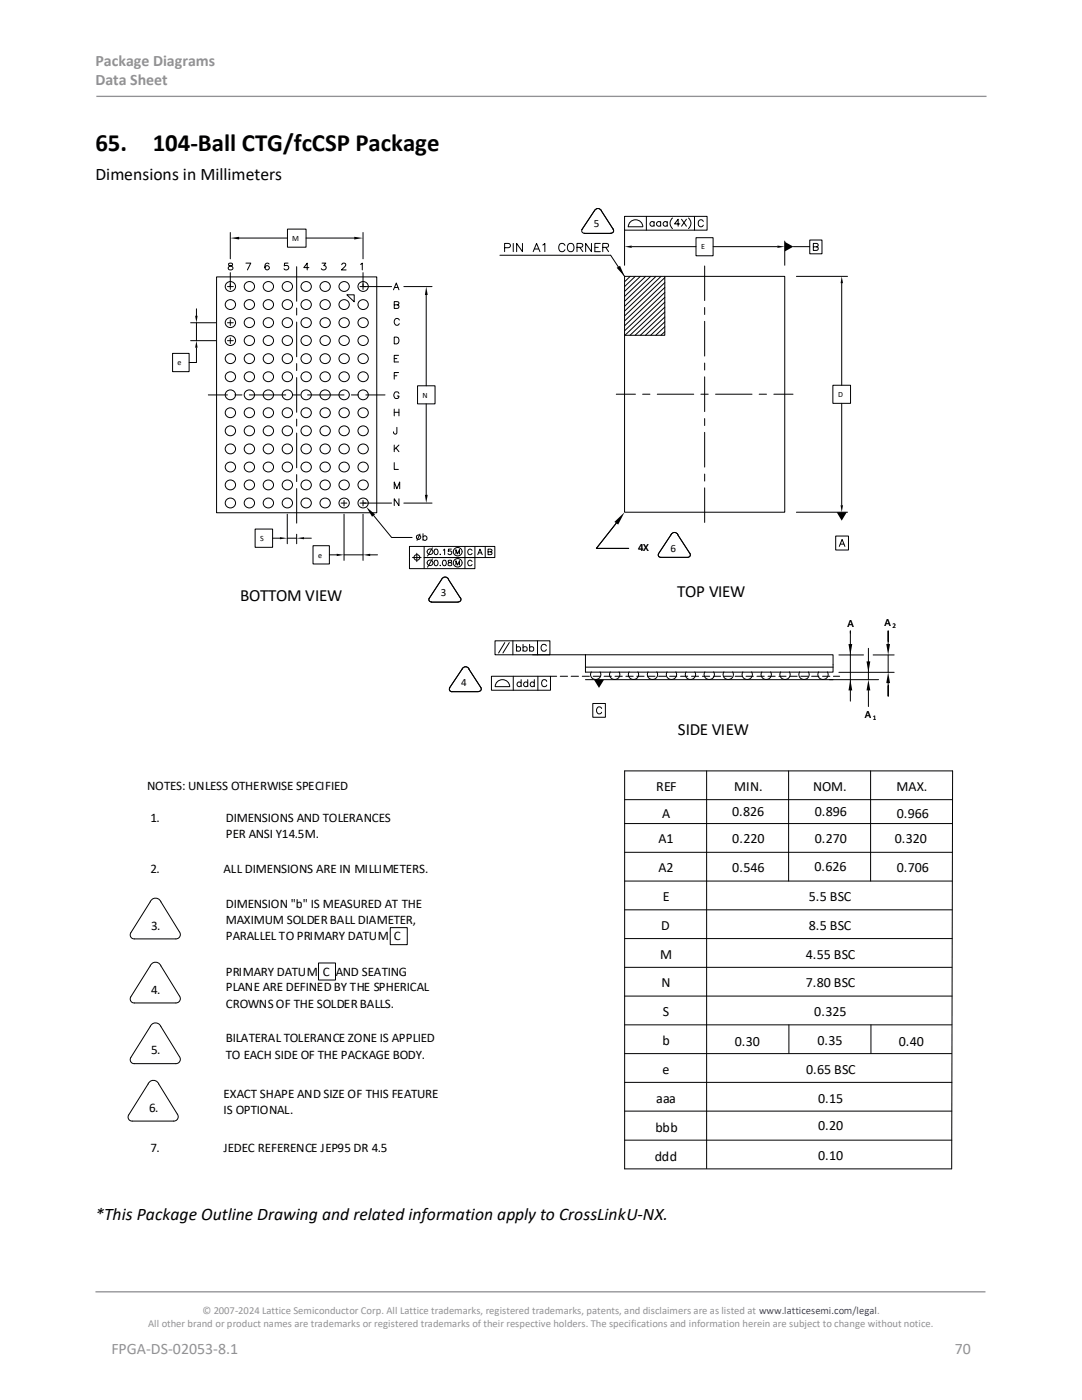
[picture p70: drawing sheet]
<svg xmlns="http://www.w3.org/2000/svg" width="216mm" height="279mm" viewBox="0 0 216 279" stroke-linecap="round" stroke-linejoin="round" font-family="sans-serif">
<defs><g id="words">
<g font-size="5">
<text x="19" y="30.1">65.</text>
<text x="30.5" y="30.1">104-Ball CTG/fcCSP Package</text>
</g>
<g font-size="3.5">
<text x="19" y="35.9">Dimensions in Millimeters</text>
<text x="19" y="243.4">*This Package Outline Drawing and related information apply to CrossLinkU-NX.</text>
</g>
<g font-size="3.4">
<text x="47.9" y="119.9">BOTTOM VIEW</text>
<text x="135.1" y="119.2">TOP VIEW</text>
<text x="135.2" y="146.7">SIDE VIEW</text>
</g>
<g font-size="3.2" fill="#919195">
<text x="19" y="13.2">Package Diagrams</text>
<text x="19" y="17.1">Data Sheet</text>
<text x="22.2" y="270.2">FPGA-DS-02053-8.1</text>
<text x="190.5" y="270.2">70</text>
</g>
<g font-size="2.8">
<text x="130.9" y="157.8">REF</text>
<text x="146.5" y="157.8">MIN.</text>
<text x="162.3" y="157.8">NOM.</text>
<text x="178.9" y="157.8">MAX.</text>
<text x="132.1" y="163.2">A</text>
<text x="146.1" y="162.8">0.826</text>
<text x="162.6" y="162.9">0.896</text>
<text x="178.9" y="163.2">0.966</text>
<text x="131.4" y="168.3">A1</text>
<text x="146.1" y="168.3">0.220</text>
<text x="146.1" y="173.9">0.546</text>
<text x="162.5" y="173.9">0.626</text>
<text x="162.6" y="168.3">0.270</text>
<text x="178.6" y="168.3">0.320</text>
<text x="178.9" y="173.9">0.706</text>
<text x="131.4" y="174.1">A2</text>
<text x="132.2" y="179.8">E</text>
<text x="161.4" y="179.8">5.5 BSC</text>
<text x="132" y="185.6">D</text>
<text x="161.4" y="185.6">8.5 BSC</text>
<text x="131.7" y="191.3">M</text>
<text x="160.8" y="191.3">4.55 BSC</text>
<text x="132" y="197.1">N</text>
<text x="160.8" y="197.1">7.80 BSC</text>
<text x="132.3" y="202.8">S</text>
<text x="162.5" y="202.8">0.325</text>
<text x="132.2" y="208.5">b</text>
<text x="146.6" y="208.7">0.30</text>
<text x="163.1" y="208.5">0.35</text>
<text x="179.4" y="208.7">0.40</text>
<text x="132.2" y="214.3">e</text>
<text x="160.8" y="214.3">0.65 BSC</text>
<text x="130.9" y="220">aaa</text>
<text x="163.2" y="220.1">0.15</text>
<text x="130.8" y="225.8">bbb</text>
<text x="163.2" y="225.6">0.20</text>
<text x="130.7" y="231.6">ddd</text>
<text x="163.2" y="231.6">0.10</text>
</g>
<g font-size="2.6">
<text x="29.4" y="157.6">NOTES: UNLESS OTHERWISE SPECIFIED</text>
<text x="30" y="164">1.</text>
<text x="45.1" y="164">DIMENSIONS AND TOLERANCES</text>
<text x="45.1" y="167.2">PER ANSI Y14.5M.</text>
<text x="30" y="174.3">2.</text>
<text x="44.6" y="174.3">ALL DIMENSIONS ARE IN MILLIMETERS.</text>
<text x="30.2" y="185.5">3.</text>
<text x="45.1" y="184.4">MAXIMUM SOLDER BALL DIAMETER,</text>
<text x="45.1" y="181.3">DIMENSION &quot;b&quot; IS MEASURED AT THE</text>
<text x="45.1" y="187.7">PARALLEL TO PRIMARY DATUM C</text>
<text x="45.1" y="197.8">PLANE ARE DEFINED BY THE SPHERICAL</text>
<text x="45.1" y="194.7">PRIMARY DATUM C AND SEATING</text>
<text x="30.2" y="198.3">4.</text>
<text x="45.1" y="201.1">CROWNS OF THE SOLDER BALLS.</text>
<text x="45.1" y="208">BILATERAL TOLERANCE ZONE IS APPLIED</text>
<text x="30.2" y="210.4">5.</text>
<text x="45.1" y="211.4">TO EACH SIDE OF THE PACKAGE BODY.</text>
<text x="29.8" y="221.9">6.</text>
<text x="44.6" y="219">EXACT SHAPE AND SIZE OF THIS FEATURE</text>
<text x="44.6" y="222.4">IS OPTIONAL.</text>
<text x="30" y="229.9">7.</text>
<text x="44.6" y="229.9">JEDEC REFERENCE JEP95 DR 4.5</text>
</g>
<g font-size="2.2">
<text x="118.5" y="45.4">5</text>
<text x="127.3" y="109.9">4X</text>
<text x="133.8" y="110.1">6</text>
<text x="88" y="119">3</text>
<text x="169.1" y="125">A</text>
<text x="176.5" y="125">A</text>
<text x="92" y="137">4</text>
<text x="172.6" y="143.3">A</text>
</g>
<g font-size="2.1" fill="#919195">
<text x="40.4" y="262.3">© 2007-2024 Lattice Semiconductor Corp. All Lattice trademarks, registered trademarks, patents, and disclaimers are as listed at www.latticesemi.com/legal.</text>
<text x="29.6" y="264.9">All other brand or product names are trademarks or registered trademarks of their respective holders. The specifications and information herein are subject to change without notice.</text>
</g>
<g font-size="1.6">
<text x="58.3" y="48">M</text>
<text x="139.9" y="49.8">E</text>
<text x="35.4" y="72.9">e</text>
<text x="84.3" y="79.4">N</text>
<text x="167.3" y="79.2">D</text>
<text x="51.9" y="108">S</text>
<text x="63.5" y="111.3">e</text>
</g>
<g font-size="1.4">
<text x="178.1" y="125.4">2</text>
<text x="174.1" y="143.7">1</text>
</g>
</g></defs>
<path d="M19.2 19.2h177.6M19 257.8h177.6" fill="none" stroke="#919195" stroke-width=".26"/>
<g fill="none" stroke="#000" stroke-width=".2">
<path d="M43.2 55.3h32v47h-32zM45.4 57.2h1.2M45.7 52.6v.4l.6 .2 .2 .2a.47 .47 0 0 1-.5 .5 .47 .47 0 0 1-.5-.5l.2-.2 .7-.4-.1-.2-.2-.1zM46 46.4v5.3M46 54.4v3.4M47.7 47.5h9.7M49.1 52.5h.9l-.6 1.4M53.7 52.7l-.1-.1a.47 .47 0 0 0-.7 .2 .67 .67 0 0 0 .4 1.1 .44 .44 0 0 0 .4-.5 .44 .44 0 0 0-.4-.4 .44 .44 0 0 0-.4 .4M57.4 45.7h3.7v3.6h-3.7zM57.5 52.5h-.7l-.1 .6a.5 .5 0 0 1 .8-.1 .5 .5 0 0 1-.1 .8 .5 .5 0 0 1-.7-.2M59.2 53.2v6.9M61.1 47.5h9.6"/>
<path d="M61.6 53.4h-1l.7-.9v1.4M64.3 52.5h.7l-.4 .5a.47 .47 0 0 1 .3 .8 .47 .47 0 0 1-.8-.2M68.2 52.8l.3-.3h.2l.2 .2 .1 .2-.9 1h1M69.2 58.8h1.5v1.4zM71.8 57.2h1.2M72 52.8l.3-.3v1.4M72.4 54.4v2.8h5.7M72.4 46.4v5.3M72.4 56.7v1.1M78.5 57.8l.6-1.3 .5 1.3M78.7 57.4h.7M80.6 57.2h5.6"/>
<path d="M85 58.9v18.1M99.7 50.9h22.1l2.8 4.3M100.7 49.4h.7a.43 .43 0 0 0 .5-.4 .43 .43 0 0 0-.5-.4h-.7v1.6M102.4 48.6v1.6M104.3 48.6v1.6l-1.2-1.6v1.6M106.4 50.2l.7-1.6 .6 1.6M106.7 49.7h.8M108.3 48.9l.4-.3v1.6M112.7 49a.7 .7 0 0 0-.9-.4 .7 .7 0 0 0-.3 1 .64 .64 0 0 0 .5 .6 .64 .64 0 0 0 .7-.4M113.4 48.8a.72 .72 0 0 1 .9-.1 .72 .72 0 0 1 .2 .9 .7 .7 0 0 1-.9 .6 .7 .7 0 0 1-.4-1zM115.1 49.4l1-.1 .2-.3-.1-.3-1.1-.1v1.6M115.7 49.4l.6 .8"/>
<path d="M116.2 45.8l-.1 .5 .5 .2M116.6 46.6h5.3M118 48.6v1.6l-1.1-1.6v1.6M118.7 49.4h.7M119.8 48.6h-1.1v1.6h1.1M120 42l2.3 3.7M120 42.1a.74 .74 0 0 0-.7-.5 .74 .74 0 0 0-.7 .5l-2.5 3.7M120.3 49.4l1-.1 .1-.3v-.3l-1.1-.1v1.6M120.9 49.4l.5 .8M122.3 45.7l.1 .6-.5 .2M124.6 55.2h32v47h-32zM124.6 43.2h16.5v2.7h-16.5z"/>
<path d="M124.6 45.9v7M124.7 55.2h-.1M125.7 55.2l-1.1 1M126 49.2h12.9M126.8 55.2l-2.2 2M127.8 55.2l-3.2 3M128.3 45.2a1.45 1.45 0 0 0-1.5-1.3 1.45 1.45 0 0 0-1.4 1.3l2.8 .1M128.8 55.2l-4.2 4M129 43.2v2.7M129.8 55.2l-5.2 4.9M130.5 44.4a.46 .46 0 0 0-.7 0 .46 .46 0 0 0 0 .6 .46 .46 0 0 0 .7 0M130.5 44.2v.9"/>
<path d="M130.9 55.2l-6.3 5.9M131.8 44.4a.46 .46 0 0 0-.7 0 .46 .46 0 0 0 0 .6 .46 .46 0 0 0 .7 0M131.8 44.2v.9M131.9 55.2l-7.3 6.9M132.7 55.2v11.7h-8.1M132.7 55.4l-8.1 7.7M132.7 56.4l-8.1 7.7M132.7 57.4l-8.1 7.6M132.7 58.4l-8.1 7.6M132.7 59.3l-8 7.6M133.1 44.4a.46 .46 0 0 0-.6 0 .46 .46 0 0 0 0 .6 .46 .46 0 0 0 .6 0M133.1 44.2v.9"/>
<path d="M134.2 43.5a1.38 1.38 0 0 0 0 2.1M135.7 44.7h-1.1l.7-.9v1.3M136 43.8l1 1.3M137 43.8l-1 1.3M137.4 43.5a1.38 1.38 0 0 1 0 2.1M138.6 43.2v2.7M138.9 47.4h3.4v3.6h-3.4zM140.3 44.2a.57 .57 0 0 0-.7-.3 .57 .57 0 0 0-.3 .8 .52 .52 0 0 0 .4 .6 .52 .52 0 0 0 .6-.4M140.6 53.1v6.9M142.3 49.2h12.8M156.6 48.1v4.8M158.3 49.2h3.3"/>
<path d="M158.9 55.2h10.2M161.6 47.9h2.4v2.8h-2.4zM162.3 49.3l.9-.1 .1-.2-.1-.3-.9-.1v1.4l.9-.1 .1-.4-.4-.2M168 56.5v20.4M34.4 70.5h3.3v3.7h-3.3zM38 64.4h5.1M38 68h5.1M39.2 69.4v2.9h-1.5M39.2 61.6v1.4M39.2 64.4v3.6M41.6 78.8h3.8M45.4 64.4h1.2"/>
<path d="M45.4 68h1.2M46 63.8v1.2M46 67.4v1.2M46.9 78.8h1.4M49.7 78.8h7.3M58.5 78.8h1.4M59.2 61.5v1.4M59.2 64.3v6.9M59.2 72.6v1.4M59.2 75.3v7M61.4 78.8h7.2M70.1 78.8h1.4"/>
<path d="M73 78.8h3.8M78.7 67.3h.5a.72 .72 0 0 1 .4 .7 .72 .72 0 0 1-.4 .6h-.5zM78.7 60.8h.8l.1-.4-.3-.2h-.6v1.4l.8-.1 .1-.4-.3-.3M78.7 71.6h.5M78.7 75h.5M79.5 70.9h-.8v1.3h.8M79.5 74.3h-.8v1.4M79.6 78.5a.56 .56 0 0 0-.8-.2 .56 .56 0 0 0-.2 .7 .51 .51 0 0 0 .5 .5 .51 .51 0 0 0 .5-.5h-.3M79.7 63.9a.57 .57 0 0 0-.8-.3 .57 .57 0 0 0-.2 .8 .53 .53 0 0 0 .4 .5 .53 .53 0 0 0 .6-.3M83.3 77h3.5v3.6h-3.5zM123 78.7h3.8M128.2 78.7h1.5"/>
<path d="M131.1 78.7h7.3M132.7 60.3l-7 6.6M132.7 61.3l-6 5.6M132.7 62.3l-4.9 4.6M132.7 63.3l-3.9 3.6M132.7 64.2l-2.9 2.7M132.7 65.2l-1.9 1.7M132.7 66.2l-.8 .7M139.9 78.7h1.4M140.6 61.4v1.4M140.6 64.1v7M140.6 72.5v1.3"/>
<path d="M140.6 75.2v6.9M142.8 78.7h7.3M151.5 78.7h1.4M154.4 78.7h3.8M166.2 76.9h3.5v3.6h-3.5zM59.2 83.6v1.4M59.2 86.4v7M59.2 94.7v1.4M59.2 97.5v6.9M68.6 99.9v1.1M72.4 99.9v1.1M78.7 92.3v1.4h.8"/>
<path d="M78.7 97.5v-1.3l.5 1.3 .6-1.3v1.3M78.7 81.6v1.4M78.7 88.8v1.3M78.7 82.3h.9M79 89.4l.6 .7M79.2 85.3v1a.35 .35 0 0 1-.4 .3 .35 .35 0 0 1-.3-.4M79.6 99.5v1.4l-.9-1.4v1.4M79.6 88.8l-.9 .9M79.6 81.6v1.4M85 80.6v18.2M140.6 83.5v1.4M140.6 86.3v6.9"/>
<path d="M140.6 94.6v1.4M140.6 97.4v6.9M168 80.5v20.3M50.9 105.6h3.5v3.6h-3.5zM54.4 107.4h1.5M57.3 102.6v5.9M57.3 107.4h1.9M59.2 106.6v1.9M60.7 107.4h1.4M62.5 108.9h3.2v3.7h-3.2zM65.7 110.7h1.5M68.1 100.4h1.1"/>
<path d="M68.6 102.6v9.2M68.6 110.7h3.8M71.8 100.4h6.3M72.4 102.6v9.2M73.9 110.7h1.4M74.5 102.9l3.6 4.4h4.1M80.6 100.4h5.6M82.3 111.3h1.7M83.2 110.4v1.7M83.8 106.6l-.6 1.2M84.4 107.2a.44 .44 0 0 1 .7-.1 .44 .44 0 0 1 0 .6 .44 .44 0 0 1-.7 0M84.4 106.5v1.3"/>
<path d="M84.6 109.1v2.2h10.2v2.2h-13.1v-4.4h17v2.2h-14.1v2.2M85.7 119.4l-.1 .5 .5 .2M86.3 109.3l-1 1.7M86.3 111.6l-1 1.6M86.8 109.6a.52 .52 0 0 1 .6 .5 .52 .52 0 0 1-.6 .5l-.2-.4zM86.8 111.8a.52 .52 0 0 1 .6 .5 .52 .52 0 0 1-.6 .5l-.2-.4zM87.8 110.6h.1zM87.8 112.8h.1zM88.5 111.8a.55 .55 0 0 1 .6 .4 .55 .55 0 0 1-.4 .7l-.2-.1-.2-.4zM88.5 109.8l.2-.2v1.1M89.5 111.8v.4l.6 .2v.4a.41 .41 0 0 1-.5 .1 .41 .41 0 0 1-.2-.3l.7-.5v-.3zM90.1 109.6h-.6l-.1 .5a.45 .45 0 0 1 .7 0v.4a.41 .41 0 0 1-.7 0"/>
<path d="M91 110.6v-.9l.3 .9 .4-.9v.9M91 112.8v-.9l.3 .9 .4-.9v.9M91.8 119.3l-2.3-3.7a.74 .74 0 0 0-.7-.4 .74 .74 0 0 0-.7 .4l-2.5 3.8M91.9 119.3v.5l-.5 .3M92.8 109.1v4.4M94.2 109.8a.49 .49 0 0 0-.7 0 .49 .49 0 0 0 0 .7 .49 .49 0 0 0 .7-.1M94.2 112.1a.49 .49 0 0 0-.7-.1 .49 .49 0 0 0 0 .7 .49 .49 0 0 0 .7 0M94.8 109.1v2.2M95.3 110.7l.5-1.1 .4 1.1M95.5 110.3h.6M96.8 109.1v2.2M97.4 110.1h.7l.1-.3-.3-.2h-.5v1.1h.7l.1-.4-.3-.2"/>
<path d="M123 104.4l-4 5h6.4M131.9 111.2h5.3M133.9 106.7l-2.5 3.8v.5l.5 .2M133.9 106.7a.74 .74 0 0 1 .7-.4 .74 .74 0 0 1 .7 .4M135.2 106.7l2.4 3.7M137.6 110.4l.1 .5-.5 .3M158.9 102.2h10.2M166.8 107h2.5v2.8h-2.5zM167.5 109.1l.5-1.4 .6 1.4M167.7 108.6h.7M86.1 120.2h5.3M89.7 137.3v.5l.5 .2"/>
<path d="M90.1 138h5.4M92.2 133.5l-2.5 3.8M92.2 133.5a.74 .74 0 0 1 .7-.4 .74 .74 0 0 1 .7 .4M93.6 133.5l2.4 3.8v.4l-.5 .3M98.1 135h11.7v2.8h-11.7zM98.8 127.9h10.9v2.8h-10.9zM99.1 136.2a1.46 1.46 0 0 1 1.6-.5 1.46 1.46 0 0 1 1 1.3h-2.9zM100.7 128.2l-1.2 2.1M101.6 128.2l-1.2 2.1M102.3 127.9v2.8M102.4 135v2.8M103.1 129.2a.46 .46 0 0 1 .6 0 .46 .46 0 0 1 0 .7 .46 .46 0 0 1-.6-.1"/>
<path d="M103.1 128.6v1.4M104 136.3a.46 .46 0 0 0-.7-.1 .46 .46 0 0 0 0 .7 .46 .46 0 0 0 .7 0M104 135.6v1.4M104.4 129.2a.46 .46 0 0 1 .6 0 .46 .46 0 0 1 0 .7 .46 .46 0 0 1-.6-.1M104.4 128.6v1.4M105.3 136.3a.46 .46 0 0 0-.7-.1 .46 .46 0 0 0 0 .7 .46 .46 0 0 0 .7 0M105.3 135.6v1.4M105.7 129.2a.46 .46 0 0 1 .7 0 .46 .46 0 0 1 0 .7 .46 .46 0 0 1-.7-.1M105.7 128.6v1.4M106.3 130.7h10.5M106.6 136.3a.46 .46 0 0 0-.7-.1 .46 .46 0 0 0 0 .7 .46 .46 0 0 0 .7 0M106.6 135.6v1.4"/>
<path d="M107.3 127.9v2.8M107.3 135v2.8M109 128.9a.54 .54 0 0 0-.6-.3 .54 .54 0 0 0-.4 .5v.4a.55 .55 0 0 0 .4 .5 .55 .55 0 0 0 .6-.4M109.1 136a.52 .52 0 0 0-.6-.4 .52 .52 0 0 0-.4 .6 .57 .57 0 0 0 .2 .8 .57 .57 0 0 0 .8-.3M109.8 135h1.3M111.8 135h1.5M114 135h1.4M116.2 135h1.4M116.8 130.7h49.4v3.4h-49.4zM116.8 135.6h58.5M116.8 133.1h49.4M118 134.1a1.01 1.01 0 0 0 .9 1.5 1.01 1.01 0 0 0 .8-1.5"/>
<path d="M118.4 135h1.4M120.5 135h1.5M121.8 134.1a1.01 1.01 0 0 0 .9 1.5 1.01 1.01 0 0 0 .8-1.5M122.7 135h1.5M124.9 135h1.4M125.5 134.1a1 1 0 0 0 .9 1.5 1 1 0 0 0 .9-1.5M127.1 135h1.4M129.2 135h1.5M129.3 134.1a1 1 0 0 0 .9 1.5 1 1 0 0 0 .9-1.5M131.4 135h1.5M133.1 134.1a1 1 0 0 0 .9 1.5 1 1 0 0 0 .8-1.5M133.6 135h1.5"/>
<path d="M135.8 135h1.4M136.9 134.1a1 1 0 0 0 .9 1.5 1 1 0 0 0 .8-1.5M138 135h1.4M140.2 135h1.4M140.7 134.1a1.01 1.01 0 0 0 .8 1.5 1.01 1.01 0 0 0 .9-1.5M142.3 135h1.5M144.4 134.1a1.01 1.01 0 0 0 .9 1.5 1.01 1.01 0 0 0 .9-1.5M144.5 135h1.5M146.7 135h1.4M148.2 134.1a1.01 1.01 0 0 0 .9 1.5 1.01 1.01 0 0 0 .9-1.5M148.9 135h1.4M151 135h1.5"/>
<path d="M152 134.1a1.01 1.01 0 0 0 .9 1.5 1.01 1.01 0 0 0 .9-1.5M153.2 135h1.5M155.4 135h1.4M155.8 134.1a1 1 0 0 0 .8 1.5 1 1 0 0 0 .9-1.5M157.6 135h1.5M159.6 134.1a1 1 0 0 0 .8 1.5 1 1 0 0 0 .9-1.5M159.8 135h1.4M162 135h1.4M163.4 134.1a1 1 0 0 0 .8 1.5 1 1 0 0 0 .9-1.5M164.1 135h1.5M166.3 135h1.2M167.4 130.7h4.9"/>
<path d="M167.4 134.2h11M169.7 125.9v14M173.3 129.4v6.2M173.3 137.8v3.2M174.2 130.7h4.2M177.2 128v-2.1v2.6M177.2 136.3v2.6v-2M177.2 130.7v3.5M118.3 140.4h2.5v2.7h-2.5zM120 141.4a.57 .57 0 0 0-.7-.3 .57 .57 0 0 0-.3 .8 .53 .53 0 0 0 .4 .6 .53 .53 0 0 0 .6-.4M124.6 159.6h65.5M141 153.9v79.3"/>
<path d="M157.4 153.9v21.9M173.7 153.9v21.9M32.1 180l3.8 6.1a.87 .87 0 0 1-.8 1.3h-8.3M32.1 180a1.13 1.13 0 0 0-1.1-.8 1.13 1.13 0 0 0-1 .8l-3.9 6.1M124.6 175.8h65.4M124.6 170.1h65.4M124.6 164.4h65.5M26.1 186.1a.8 .8 0 0 0 .7 1.3M32.1 192.8l3.8 6.1a.87 .87 0 0 1-.8 1.3h-8.3M32.1 192.8a1.14 1.14 0 0 0-1.1-.8 1.14 1.14 0 0 0-1 .8l-3.9 6.1a.8 .8 0 0 0 .7 1.3M63.6 192.2h3.3v3.4h-3.3zM77.9 185.1h3.4v3.4h-3.4z"/>
<path d="M124.6 187.3h65.4M124.6 181.6h65.4M124.6 198.8h65.4M124.6 193.1h65.3M29.6 216.3a1.14 1.14 0 0 1 1-.7 1.14 1.14 0 0 1 1.1 .7l3.8 6.2a.87 .87 0 0 1-.8 1.2h-8.6a.8 .8 0 0 1-.4-1.2M29.6 216.3l-3.9 6.2M32.1 204.9l3.8 6.1a.87 .87 0 0 1-.8 1.3h-8.3M32.1 204.9a1.14 1.14 0 0 0-1.1-.8 1.14 1.14 0 0 0-1 .8l-3.9 6.1a.8 .8 0 0 0 .7 1.3M124.6 216h65.3M124.6 210.3h65.3M124.6 204.5h65.3M157.4 204.5v5.7"/>
<path d="M173.8 204.5v5.7M124.6 221.7h65.3M124.6 227.5h65.3M189.9 233.3l.2-79.4h-65.5v79.4h65.3"/>
<circle cx="46" cy="57.2" r="1"/>
<circle cx="49.7" cy="57.2" r="1"/>
<circle cx="53.5" cy="57.2" r="1"/>
<circle cx="57.3" cy="57.2" r="1"/>
<circle cx="61.1" cy="57.2" r="1"/>
<circle cx="64.9" cy="57.2" r="1"/>
<circle cx="68.7" cy="57.2" r="1"/>
<circle cx="72.4" cy="57.2" r="1"/>
<circle cx="46" cy="75.2" r="1"/>
<circle cx="46" cy="64.4" r="1"/>
<circle cx="46" cy="68" r="1"/>
<circle cx="46" cy="78.8" r="1"/>
<circle cx="46" cy="71.6" r="1"/>
<circle cx="46" cy="60.8" r="1"/>
<circle cx="49.7" cy="75.2" r="1"/>
<circle cx="49.7" cy="64.4" r="1"/>
<circle cx="49.7" cy="68" r="1"/>
<circle cx="49.7" cy="78.8" r="1"/>
<circle cx="49.7" cy="71.6" r="1"/>
<circle cx="49.7" cy="60.8" r="1"/>
<circle cx="53.5" cy="75.2" r="1"/>
<circle cx="53.5" cy="64.4" r="1"/>
<circle cx="53.5" cy="68" r="1"/>
<circle cx="53.5" cy="78.8" r="1"/>
<circle cx="53.5" cy="71.6" r="1"/>
<circle cx="53.5" cy="60.8" r="1"/>
<circle cx="57.3" cy="75.2" r="1"/>
<circle cx="57.3" cy="64.4" r="1"/>
<circle cx="57.3" cy="68" r="1"/>
<circle cx="57.3" cy="78.8" r="1"/>
<circle cx="57.3" cy="71.6" r="1"/>
<circle cx="57.3" cy="60.8" r="1"/>
<circle cx="61.1" cy="75.2" r="1"/>
<circle cx="61.1" cy="64.4" r="1"/>
<circle cx="61.1" cy="68" r="1"/>
<circle cx="61.1" cy="78.8" r="1"/>
<circle cx="61.1" cy="71.6" r="1"/>
<circle cx="61.1" cy="60.8" r="1"/>
<circle cx="64.9" cy="75.2" r="1"/>
<circle cx="64.9" cy="64.4" r="1"/>
<circle cx="64.9" cy="68" r="1"/>
<circle cx="64.9" cy="78.8" r="1"/>
<circle cx="64.9" cy="71.6" r="1"/>
<circle cx="64.9" cy="60.8" r="1"/>
<circle cx="68.7" cy="75.2" r="1"/>
<circle cx="68.7" cy="64.4" r="1"/>
<circle cx="68.7" cy="68" r="1"/>
<circle cx="68.7" cy="78.8" r="1"/>
<circle cx="68.7" cy="71.6" r="1"/>
<circle cx="68.7" cy="60.8" r="1"/>
<circle cx="72.4" cy="75.2" r="1"/>
<circle cx="72.4" cy="64.4" r="1"/>
<circle cx="72.4" cy="68" r="1"/>
<circle cx="72.4" cy="78.8" r="1"/>
<circle cx="72.4" cy="71.6" r="1"/>
<circle cx="72.4" cy="60.8" r="1"/>
<circle cx="46" cy="89.6" r="1"/>
<circle cx="46" cy="86" r="1"/>
<circle cx="46" cy="82.4" r="1"/>
<circle cx="46" cy="96.8" r="1"/>
<circle cx="46" cy="93.2" r="1"/>
<circle cx="49.7" cy="89.6" r="1"/>
<circle cx="49.7" cy="86" r="1"/>
<circle cx="49.7" cy="82.4" r="1"/>
<circle cx="49.7" cy="96.8" r="1"/>
<circle cx="49.7" cy="93.2" r="1"/>
<circle cx="53.5" cy="89.6" r="1"/>
<circle cx="53.5" cy="86" r="1"/>
<circle cx="53.5" cy="82.4" r="1"/>
<circle cx="53.5" cy="96.8" r="1"/>
<circle cx="53.5" cy="93.2" r="1"/>
<circle cx="57.3" cy="89.6" r="1"/>
<circle cx="57.3" cy="86" r="1"/>
<circle cx="57.3" cy="96.8" r="1"/>
<circle cx="57.3" cy="82.4" r="1"/>
<circle cx="57.3" cy="93.2" r="1"/>
<circle cx="61.1" cy="89.6" r="1"/>
<circle cx="61.1" cy="86" r="1"/>
<circle cx="61.1" cy="82.4" r="1"/>
<circle cx="61.1" cy="96.8" r="1"/>
<circle cx="61.1" cy="93.2" r="1"/>
<circle cx="64.9" cy="89.6" r="1"/>
<circle cx="64.9" cy="86" r="1"/>
<circle cx="64.9" cy="82.4" r="1"/>
<circle cx="64.9" cy="96.8" r="1"/>
<circle cx="64.9" cy="93.2" r="1"/>
<circle cx="68.7" cy="89.6" r="1"/>
<circle cx="68.7" cy="86" r="1"/>
<circle cx="68.7" cy="96.8" r="1"/>
<circle cx="68.7" cy="82.4" r="1"/>
<circle cx="68.7" cy="93.2" r="1"/>
<circle cx="72.4" cy="89.6" r="1"/>
<circle cx="72.4" cy="86" r="1"/>
<circle cx="72.4" cy="96.8" r="1"/>
<circle cx="72.4" cy="82.4" r="1"/>
<circle cx="72.4" cy="93.2" r="1"/>
<circle cx="46" cy="100.4" r="1"/>
<circle cx="49.7" cy="100.4" r="1"/>
<circle cx="53.5" cy="100.4" r="1"/>
<circle cx="57.3" cy="100.4" r="1"/>
<circle cx="61.1" cy="100.4" r="1"/>
<circle cx="64.9" cy="100.4" r="1"/>
<circle cx="68.7" cy="100.4" r="1"/>
<circle cx="72.4" cy="100.4" r="1"/>
<circle cx="83.2" cy="111.2" r=".57"/>
<circle cx="83.5" cy="107.2" r=".45"/>
<circle cx="85.8" cy="112.3" r=".57"/>
<circle cx="85.8" cy="110.1" r=".57"/>
<circle cx="91.3" cy="110.1" r=".87"/>
<circle cx="91.3" cy="112.3" r=".87"/>
</g>
<g fill="#000">
<path d="M46 47.5l1.7-.2v.5zM70.7 47.3l1.7 .2-1.7 .3zM85 57.2l.3 1.7h-.5zM123 53.4l.7-.4 .9 2.2zM124.6 49.2l1.4-.2v.5zM155.1 49l1.5 .2-1.5 .3zM156.6 48.3l1.7 .9-1.7 1zM168 55.2l.2 1.3h-.5zM38.9 63h.5l-.2 1.4zM39.2 68l.2 1.4h-.5zM84.8 98.8h.5l-.3 1.6zM55.9 107.2l1.4 .2-1.4 .2z"/>
<path d="M59.2 107.4l1.5-.2v.4zM67.2 110.5l1.4 .2-1.4 .3zM72.4 110.7l1.5-.2v.5zM73.1 101.2l1.7 1.5-.6 .4zM122.6 104.2l2-2-1.3 2.5zM166.9 102.2h2.1l-1 1.7zM167.7 100.8h.5l-.2 1.4zM118.5 135.6h2l-1 1.7zM169.7 135.6l.4 2.2h-.8zM169.3 128.5h.8l-.4 2.2zM173.3 135.6l.4 2.2h-.8zM172.9 132h.8l-.4 2.2z"/>
<path d="M176.8 128.5h.8l-.4 2.2zM177.2 134.2l.4 2.1h-.8z"/>
</g>
<use href="#words"/>
</svg>
